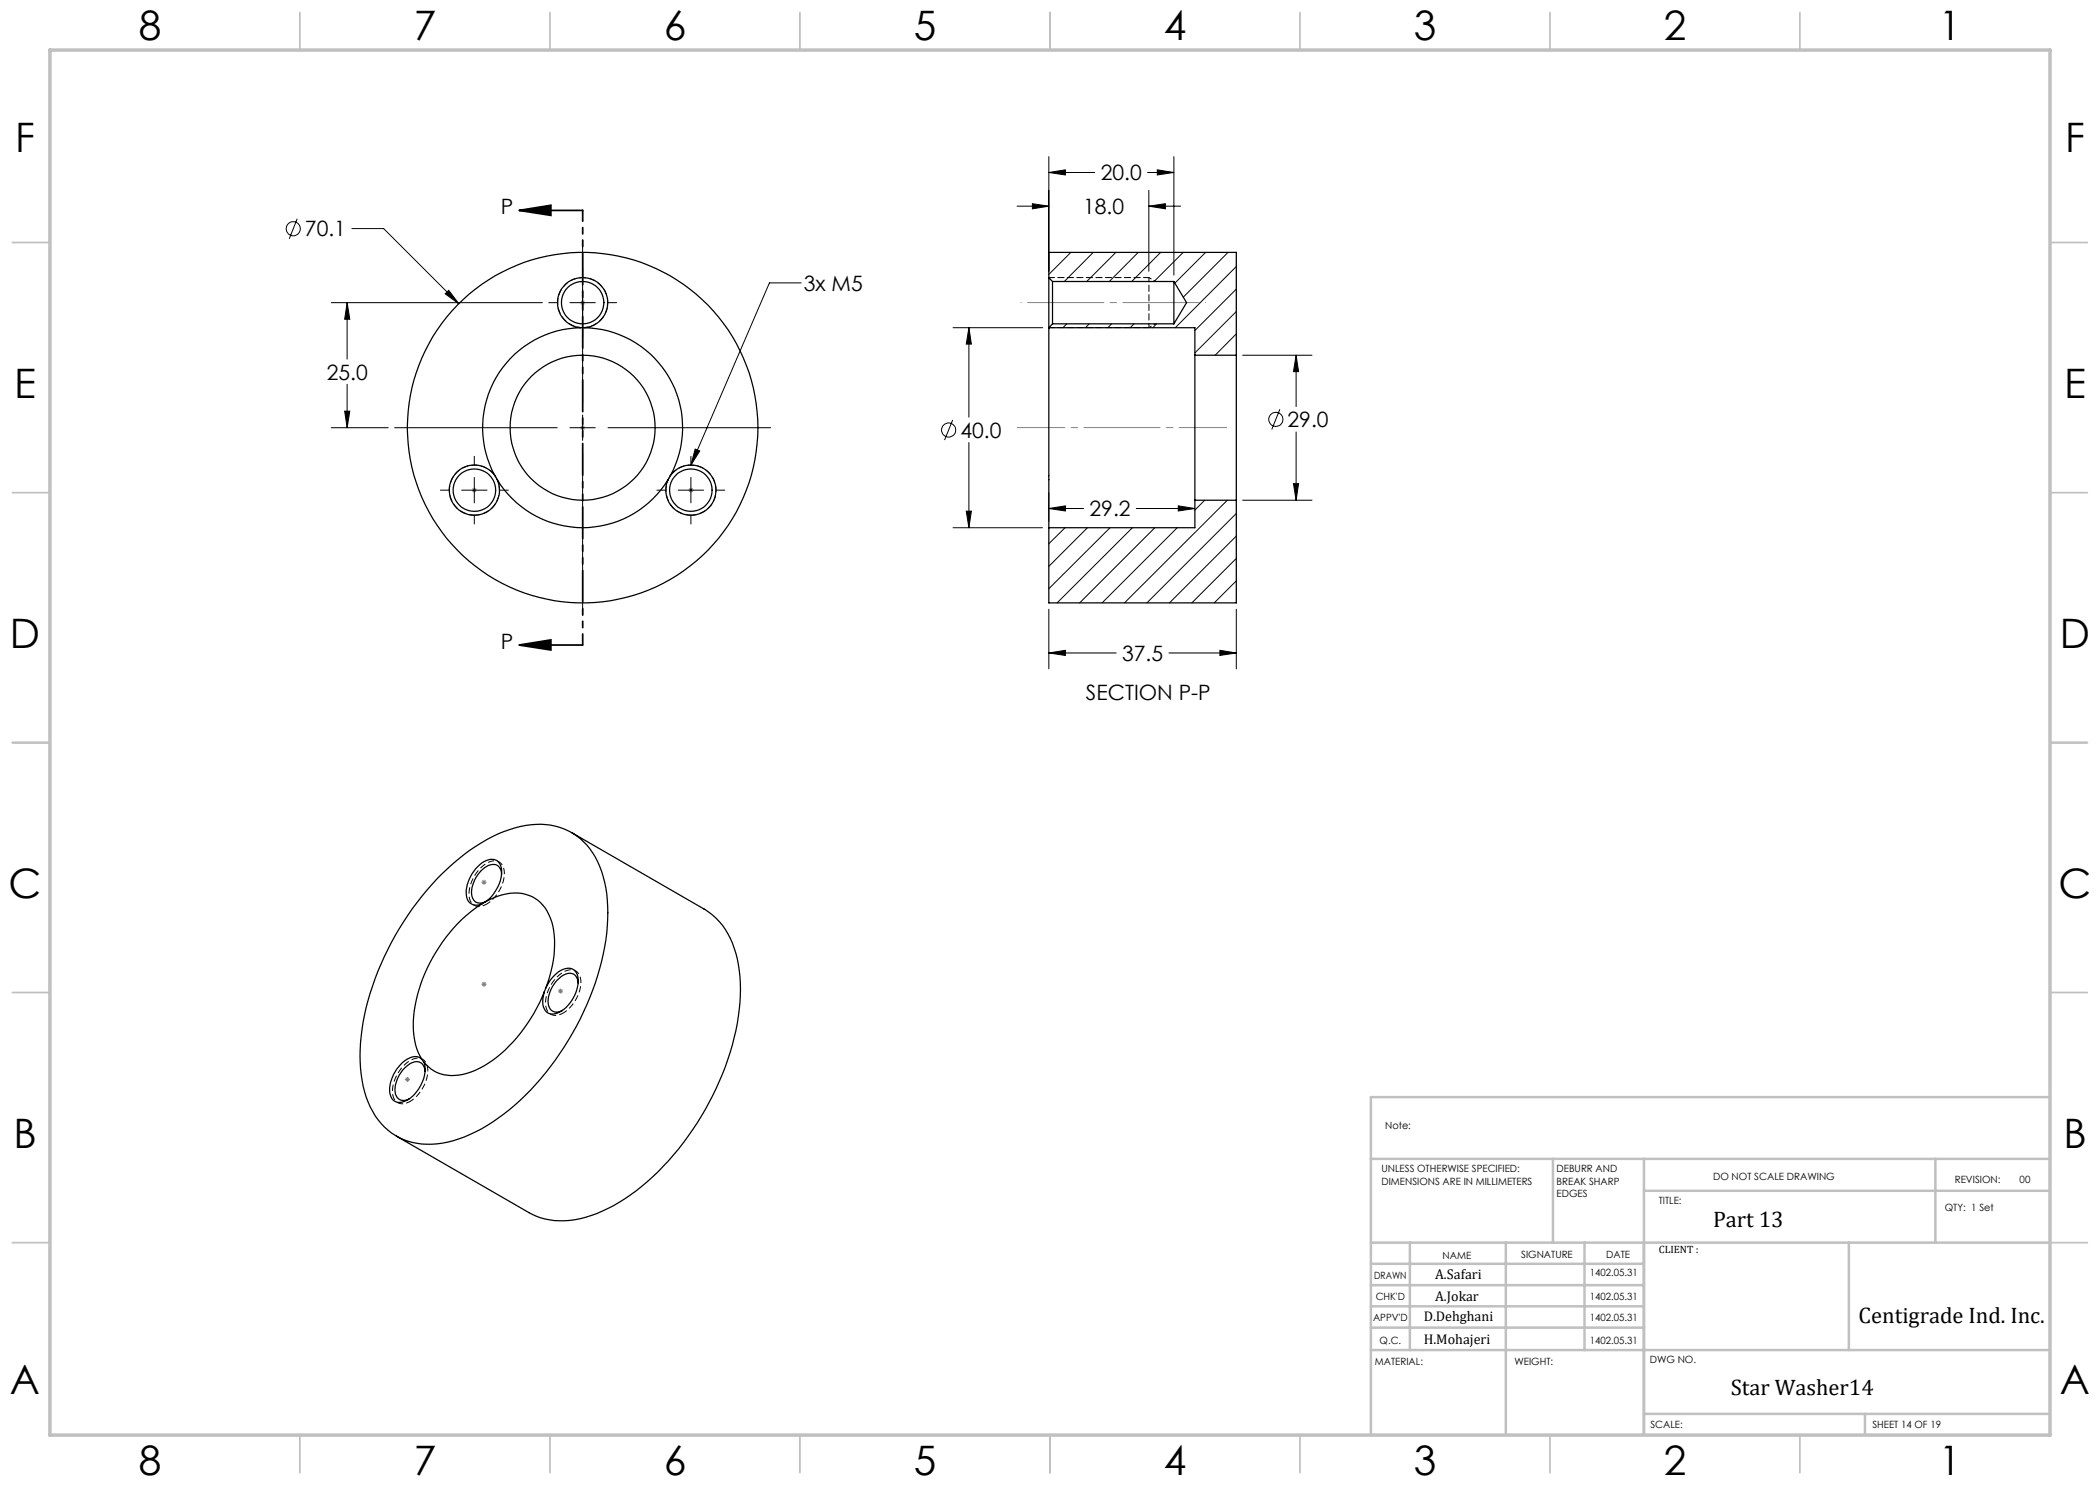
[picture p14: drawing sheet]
<svg xmlns="http://www.w3.org/2000/svg" width="420mm" height="297mm" viewBox="0 0 420 297" stroke-linecap="round" stroke-linejoin="round" font-family="sans-serif">
<defs><g id="words">
<g font-size="8.1">
<text x="27.8" y="8">8</text>
<text x="82.8" y="8">7</text>
<text x="132.8" y="8">6</text>
<text x="182.8" y="8">5</text>
<text x="232.8" y="8">4</text>
<text x="282.8" y="8">3</text>
<text x="332.8" y="8">2</text>
<text x="387.8" y="8">1</text>
<text x="3" y="30.4">F</text>
<text x="413" y="30.4">F</text>
<text x="2.8" y="79.6">E</text>
<text x="412.8" y="79.6">E</text>
<text x="2" y="129.6">D</text>
<text x="412" y="129.6">D</text>
<text x="1.7" y="179.6">C</text>
<text x="411.7" y="179.6">C</text>
<text x="2.7" y="229.6">B</text>
<text x="412.7" y="229.6">B</text>
<text x="2" y="278.9">A</text>
<text x="412" y="278.9">A</text>
<text x="27.8" y="295">8</text>
<text x="82.8" y="295">7</text>
<text x="132.8" y="295">6</text>
<text x="182.8" y="295">5</text>
<text x="232.8" y="295">4</text>
<text x="282.8" y="295">3</text>
<text x="332.8" y="295">2</text>
<text x="387.8" y="295">1</text>
</g>
<g font-size="4.5">
<text x="342.6" y="245.3">Part 13</text>
<text x="371.7" y="264.6">Centigrade Ind. Inc.</text>
<text x="346.2" y="279">Star Washer14</text>
</g>
<g font-size="4.2">
<text x="220.1" y="36.1">20.0</text>
<text x="61" y="47.3">70.1</text>
<text x="100.1" y="42.8">P</text>
<text x="216.6" y="42.8">18.0</text>
<text x="160.8" y="58.1">3x M5</text>
<text x="65.3" y="75.9">25.0</text>
<text x="192.1" y="87.5">40.0</text>
<text x="257.5" y="85.4">29.0</text>
<text x="217.9" y="103.3">29.2</text>
<text x="100.1" y="129.8">P</text>
<text x="224.4" y="132.2">37.5</text>
<text x="217.2" y="140">SECTION P-P</text>
</g>
<g font-size="2.8">
<text x="287" y="255.9">A.Safari</text>
<text x="287" y="260.1">A.Jokar</text>
<text x="284.7" y="264.2">D.Dehghani</text>
<text x="284.7" y="268.7">H.Mohajeri</text>
</g>
<text font-size="2.1" x="331.8" y="250.7">CLIENT :</text>
<g font-size="2">
<text x="277" y="225.8">Note:</text>
<text x="276.3" y="234.5">UNLESS OTHERWISE SPECIFIED:</text>
<text x="276.3" y="237">DIMENSIONS ARE IN MILLIMETERS</text>
<text x="311.3" y="234.5">DEBURR AND</text>
<text x="311.3" y="237">BREAK SHARP</text>
<text x="311.3" y="239.5">EDGES</text>
<text x="342.6" y="236">DO NOT SCALE DRAWING</text>
<text x="391" y="236.6">REVISION:</text>
<text x="403.9" y="236.6">00</text>
<text x="331.8" y="240.8">TITLE:</text>
<text x="389" y="242.2">QTY: 1 Set</text>
<text x="288.5" y="251.7">NAME</text>
<text x="304.2" y="251.7">SIGNATURE</text>
<text x="321.2" y="251.7">DATE</text>
<text x="274.8" y="255.9">DRAWN</text>
<text x="317.9" y="255.1">1402.05.31</text>
<text x="275.1" y="260.1">CHK'D</text>
<text x="317.9" y="260.1">1402.05.31</text>
<text x="274.6" y="264.2">APPV'D</text>
<text x="275.9" y="268.7">Q.C.</text>
<text x="317.9" y="264.2">1402.05.31</text>
<text x="317.9" y="268.7">1402.05.31</text>
<text x="275" y="273">MATERIAL:</text>
<text x="302.9" y="273">WEIGHT:</text>
<text x="330" y="272.5">DWG NO.</text>
<text x="330.1" y="285.6">SCALE:</text>
<text x="374.5" y="285.6">SHEET 14 OF 19</text>
</g>
</g></defs>
<g fill="none" stroke="#000" stroke-width=".2">
<path d="M209.8 34.5l3.3-.5v1zM209.8 31.3v23M209.8 34.5h9.1M229.5 34.5h5.3M229.8 38.1v16.2M231.5 34l3.3 .5-3.3 .5zM234.8 31.3v23.7M59.4 43.7l-1.5 4.1M70.4 45.7h6.3l15.1 15M89 58.8l.7-.7 2.1 2.6zM116.5 47.9v32.6M160.2 56.6h-6.3l-15.7 36.4"/>
<path d="M203.4 41.2h6.4M206.5 40.7l3.3 .5-3.3 .6zM214.2 50.5l-4.4 4.4M218.7 50.5l-5.8 5.8M223.2 50.5l-5.9 5.8M227.6 50.5l-5.7 5.8M229.8 41.2l3.3-.5v1.1zM229.8 41.2h6.3M232.1 50.5l-5.8 5.8M236.6 50.5l-5.8 5.8M241.1 50.5l-6.1 6.1M245.6 50.5l-9 8.9"/>
<path d="M247.3 53.3l-12.2 12.2M247.3 57.8l-8.3 8.3M66.3 60.5h42.2M69.4 60.5l.6 3.3h-1.1zM69.4 60.5v11.3M69.4 76.9v8.6M109.7 60.5h1.7M114 60.5h5.1M121.6 60.5h1.7M190.6 65.5h17.9M193.8 65.5l.5 3.3h-1zM193.8 65.5v17.9"/>
<path d="M213.4 64.8l-.8 .7M217.8 64.8l-.7 .7M222.3 64.8l-.7 .7M226.8 64.8l-.7 .7M231.3 64.8l-.7 .7M247.3 62.3l-8.3 8.3M247.3 66.8l-4.3 4.2M248.5 71h13.9M259.2 71l.5 3.3h-1zM259.2 71v10.3M66.3 85.5h11.3M68.9 82.2h1.1l-.6 3.3z"/>
<path d="M78.9 85.5h32.5M88.1 98h1.7M92.3 98h5.1M94.9 91.3v1.7M94.9 95.5v5.1M99.9 98h1.8M114 85.5h5.1M116.5 83v5.1M116.5 90.6v32.5M121.6 85.5h32.5M131.4 98h1.7M135.6 98h5.1"/>
<path d="M138.2 91.3v1.7M138.2 95.5v5.1M139 89.8l.9 .4-1.7 2.8zM143.3 98h1.7M190.5 84l-1.6 4M193.8 88.5v17M209.8 98.5v5.8M256 81.8l-1.6 4.1M258.7 96.7h1l-.5 3.3zM259.2 86.4v13.6M94.9 103.1v1.7M138.2 103.1v1.7"/>
<path d="M190.6 105.5h17.9M193.3 102.2h1l-.5 3.3zM209.8 101.7l3.3-.5v1zM209.8 101.7h6.9M213 105.5l-3.2 3.3M217.5 105.5l-7.7 7.8M222 105.5l-12.2 12.3M226.5 105.5l-15.1 15.1M227.3 101.7h11.7M231 105.5l-15.1 15.1M235.4 105.5l-15 15.1M235.7 101.2l3.3 .5-3.3 .5z"/>
<path d="M240.9 100l-1.9 2M245.5 100l-20.6 20.6M247.3 102.7l-17.9 17.9M247.3 107.2l-13.4 13.4M247.3 111.7l-8.9 8.9M247.3 116.2l-4.4 4.4M248.5 100h13.9M209.8 130.6l3.3-.5v1zM209.8 121.8v12M209.8 130.6h13.4M233.8 130.6h13.5M244 130.1l3.3 .5-3.3 .5z"/>
<path d="M247.3 121.8v12"/>
<circle cx="58.7" cy="45.7" r="1.42"/>
<circle cx="189.7" cy="86" r="1.41"/>
<circle cx="255.2" cy="83.9" r="1.42"/>
</g>
<path d="M103.8 42.1l6.4-1v2zM103.8 42.1h12.7M103.8 129l6.4-1v2zM103.8 129h12.7" fill="none" stroke="#000" stroke-width=".35"/>
<g fill="none" stroke="#808080" stroke-width=".2">
<path d="M116 60.5h1M116.2 60.2l.7 .7M116.5 60v1M116.9 60.2l-.7 .7M94.4 98h1M94.5 97.7l.7 .7M94.9 97.5v1M95.2 97.7l-.7 .7M116 85.5h1M116.2 85.2l.7 .7M116.5 85v1M116.9 85.2l-.7 .7"/>
<path d="M137.7 98h1M137.8 97.7l.7 .7M138.2 97.5v1M138.5 97.7l-.7 .7M96.3 176.5h1M96.4 176.1l.8 .7M96.8 176v.9M97.2 176.1l-.8 .7M96.3 196.8h1M96.4 196.5l.8 .7M96.8 196.4v1M97.2 196.5l-.8 .7"/>
<path d="M111.6 198.2h1M111.8 197.9l.7 .7M112.1 197.7v1M112.5 197.9l-.7 .7M81 215.9h1M81.1 215.5l.7 .7M81.5 215.4v1M81.8 215.5l-.7 .7"/>
</g>
<path d="M116.5 65.5a5 5 0 0 1-4.3-7.4 5 5 0 0 1 8.6-.3 5 5 0 0 1-3.9 7.7h-.4M94.9 103a5 5 0 0 1-4.4-7.4 5 5 0 0 1 8.6-.3 5 5 0 0 1-3.9 7.7h-.3M138.2 103a5 5 0 0 1-4.4-7.4 5 5 0 0 1 8.6-.3 5 5 0 0 1-3.9 7.7h-.3" fill="none" stroke="#000" stroke-width=".2" stroke-dasharray="1.3 .6" stroke-dashoffset=".2" stroke-linecap="butt"/>
<path d="M97.3 180.8a2.16 2.16 0 0 1-2.5 .2 2.16 2.16 0 0 1-1-2.3 7.4 7.4 0 0 1 4.5-6.5 2.06 2.06 0 0 1 2.6 2.4 7.8 7.8 0 0 1-3.6 6.2M112.6 202.6a2.16 2.16 0 0 1-2.5 .2 2.16 2.16 0 0 1-1-2.3 7.4 7.4 0 0 1 4.5-6.5 2.06 2.06 0 0 1 2.6 2.4 7.8 7.8 0 0 1-3.6 6.2M82 220.3a2.16 2.16 0 0 1-2.5 .2 2.16 2.16 0 0 1-1-2.3 7.4 7.4 0 0 1 4.5-6.5 2.06 2.06 0 0 1 2.6 2.4 7.8 7.8 0 0 1-3.6 6.2" fill="none" stroke="#000" stroke-width=".2" stroke-dasharray="1.3 .6" stroke-dashoffset=".4" stroke-linecap="butt"/>
<path d="M116.5 42.1v86.9" fill="none" stroke="#000" stroke-width=".35" stroke-dasharray="6.3 1.3 1.3 1.3 1.3 1.3" stroke-dashoffset="4.2"/>
<path d="M245.3 85.5h-41.9" fill="none" stroke="#808080" stroke-width=".2" stroke-dasharray="15.2 1.3 1.3 1.3" stroke-dashoffset="5.7"/>
<path d="M241.1 60.5h-36.9" fill="none" stroke="#808080" stroke-width=".2" stroke-dasharray="15.2 1.3 1.3 1.3" stroke-dashoffset="-1.3"/>
<g fill="none" stroke="#c0c0c0" stroke-width=".35">
<path d="M60 2.5v7.5M110 2.5v7.5M160 2.5v7.5M210 2.5v7.5M260 2.5v7.5M310 2.5v7.5M360 2.5v7.5M2.5 48.5h7.5M410 48.5h7.5M2.5 98.5h7.5M410 98.5h7.5M2.5 148.5h7.5"/>
<path d="M410 148.5h7.5M2.5 198.5h7.5M410 198.5h7.5M2.5 248.5h7.5M410 248.5h7.5M60 287v7.5M110 287v7.5M160 287v7.5M210 287v7.5M260 287v7.5M310 287v7.5M360 287v7.5"/>
</g>
<g fill="none" stroke="#c0c0c0" stroke-width=".5">
<path d="M410 219.4h-135.8v67.4M274.2 231.8h135.8M310.6 231.8v16.7M328.8 231.8v55.2M328.8 238.2h81.2M387.1 231.8v16.7M274.2 248.5h135.8M274.2 257h54.6M274.2 252.8h54.6M282 248.5v21.5M301.2 248.5v38.3M316.9 248.5v21.5"/>
<path d="M369.8 248.5v21.5M274.2 265.5h54.6M274.2 261.3h54.6M274.2 270h135.8M328.8 282.8h81.2M373 282.8v4.2"/>
</g>
<path d="M10 10h400v277h-400z" fill="none" stroke="#c0c0c0" stroke-width=".7"/>
<path d="M229.8 65.5v-10" fill="none" stroke="#000" stroke-width=".2" stroke-dasharray="1.3 .6" stroke-dashoffset=".4"/>
<path d="M209.8 55.5h20M209.8 65.5h20" fill="none" stroke="#000" stroke-width=".2" stroke-dasharray="1.3 .6" stroke-dashoffset=".2"/>
<path d="M229.8 55.5l1.3 .8M229.8 65.5l1.3-.7" fill="none" stroke="#000" stroke-width=".2" stroke-dasharray="1.3 .6" stroke-dashoffset=".8"/>
<g fill="#000">
<path d="M139 89.8l.9 .4-1.7 2.8z"/>
<path d="M103.8 42.1l6.4-1v2zM103.8 129l6.4-1v2z"/>
<path d="M89.7 58.1l-.7 .7 2.8 1.9zM69.4 60.5l.6 3.3h-1.1zM68.9 82.2h1.1l-.6 3.3zM209.8 130.6l3.3-.5v1zM244 130.1l3.3 .5-3.3 .5zM235.7 101.2l3.3 .5-3.3 .5zM209.8 101.7l3.3-.5v1zM193.8 65.5l.5 3.3h-1zM193.3 102.2h1l-.5 3.3zM259.2 71l.5 3.3h-1zM258.7 96.7h1l-.5 3.3zM206.5 40.7l3.3 .5-3.3 .6zM229.8 41.2l3.3-.5v1.1zM209.8 34.5l3.3-.5v1zM231.5 34l3.3 .5-3.3 .5z"/>
</g>
<g fill="none" stroke="#000" stroke-width=".25">
<path d="M209.8 55.5v10M209.8 55.5v-5h37.5v20.5M209.8 55.5l.7 .8M210.5 56.3v8.5M210.5 56.3h24.3M234.8 56.3v8.5M234.8 56.3l2.5 4.2-2.5 4.3M116.1 65.5a5 5 0 0 1-3.8-7.6 5 5 0 0 1 8.5 0 5 5 0 0 1-3.8 7.6M116.1 65.5a20 20 0 0 0-17.1 29.6M116.1 65.5h.9M117 65.5a20 20 0 0 1 17.1 29.6M209.8 65.5v40"/>
<path d="M209.8 65.5h29.2v5.5M210.5 64.8l-.7 .7M210.5 64.8h24.3M239 71v29M239 71h8.3M247.3 71v29M99 95.1a5 5 0 0 0-8.5 .6 5 5 0 0 0 4.3 7.4 5 5 0 0 0 4.6-7.2M99 95.1l.4 .8M99.4 95.9a20 20 0 0 0 34.2 0M134.1 95.1a5 5 0 0 1 8.4 .4 5 5 0 0 1-3.8 7.5 5 5 0 0 1-5.3-6.5l.2-.6M134.1 95.1l-.5 .8M239 100v5.5h-29.2"/>
<path d="M239 100h8.3M247.3 100v20.6h-37.5v-15.1M87.4 175.8a36.6 36.6 0 0 1 15.5-10.2 13.7 13.7 0 0 1 13.1 2.1 18.1 18.1 0 0 1 5.5 13.6 48.1 48.1 0 0 1-6.2 23.9 51.8 51.8 0 0 1-19.1 20.6 20.1 20.1 0 0 1-12.8 2.9 12.6 12.6 0 0 1-9.8-8.3 30.7 30.7 0 0 1-.7-17.5 58.5 58.5 0 0 1 14.5-27.1zM100.3 174.9a1.81 1.81 0 0 0-.9-1.9 1.81 1.81 0 0 0-2.1 .3 6.3 6.3 0 0 0-2.9 6 1.77 1.77 0 0 0 2.8 1M114.3 166.5l26.5 15.3a14 14 0 0 1 6.4 8.9 35.8 35.8 0 0 1-1.1 19.7 57.7 57.7 0 0 1-18.9 27.8 28.3 28.3 0 0 1-13.3 5.9 13.7 13.7 0 0 1-8.1-1.6l-26.5-15.3M96.5 180.7a31.4 31.4 0 0 0-13.3 19.5 16.3 16.3 0 0 0 .8 11l.4 .7M97.1 180.3a10.1 10.1 0 0 1 9.3-1 9 9 0 0 1 4.4 7.8 23.3 23.3 0 0 1-1.6 10.5M97.1 180.3a7.6 7.6 0 0 0 3.2-6.8 1.99 1.99 0 0 0-3.1-1.4 7.5 7.5 0 0 0-3.9 7.4 2.04 2.04 0 0 0 3.2 1.2M97.1 180.3l-.6 .4M108.9 198.4a29.7 29.7 0 0 1-13 15.2 9.6 9.6 0 0 1-9.1 .6l-1.1-.8-1-1.1M109.2 197.6a5.9 5.9 0 0 1 4.6-4 2.19 2.19 0 0 1 1.8 2.7 7.6 7.6 0 0 1-4.1 6.3 2.03 2.03 0 0 1-3-2.1l.4-2.1M109.2 197.6l-.3 .8"/>
<path d="M115.6 196.6a1.81 1.81 0 0 0-.9-1.8 1.81 1.81 0 0 0-2.1 .2 6.4 6.4 0 0 0-2.9 6.1 1.74 1.74 0 0 0 2.8 1M84.4 211.9a2.25 2.25 0 0 0-3-.1 7.3 7.3 0 0 0-3.3 7.2 2.01 2.01 0 0 0 3.1 1.1 7.4 7.4 0 0 0 3.7-7.4l-.2-.4M84.4 211.9l.3 .4M85 214.3a1.83 1.83 0 0 0-.9-1.8 1.83 1.83 0 0 0-2.1 .2 6.4 6.4 0 0 0-2.9 6.1 1.74 1.74 0 0 0 2.8 .9"/>
<circle cx="116.5" cy="60.5" r="4.2"/>
<circle cx="94.9" cy="98" r="4.2"/>
<circle cx="116.5" cy="85.5" r="14.5"/>
<circle cx="116.5" cy="85.5" r="35.1"/>
<circle cx="138.2" cy="98" r="4.2"/>
</g>
<use href="#words"/>
</svg>
